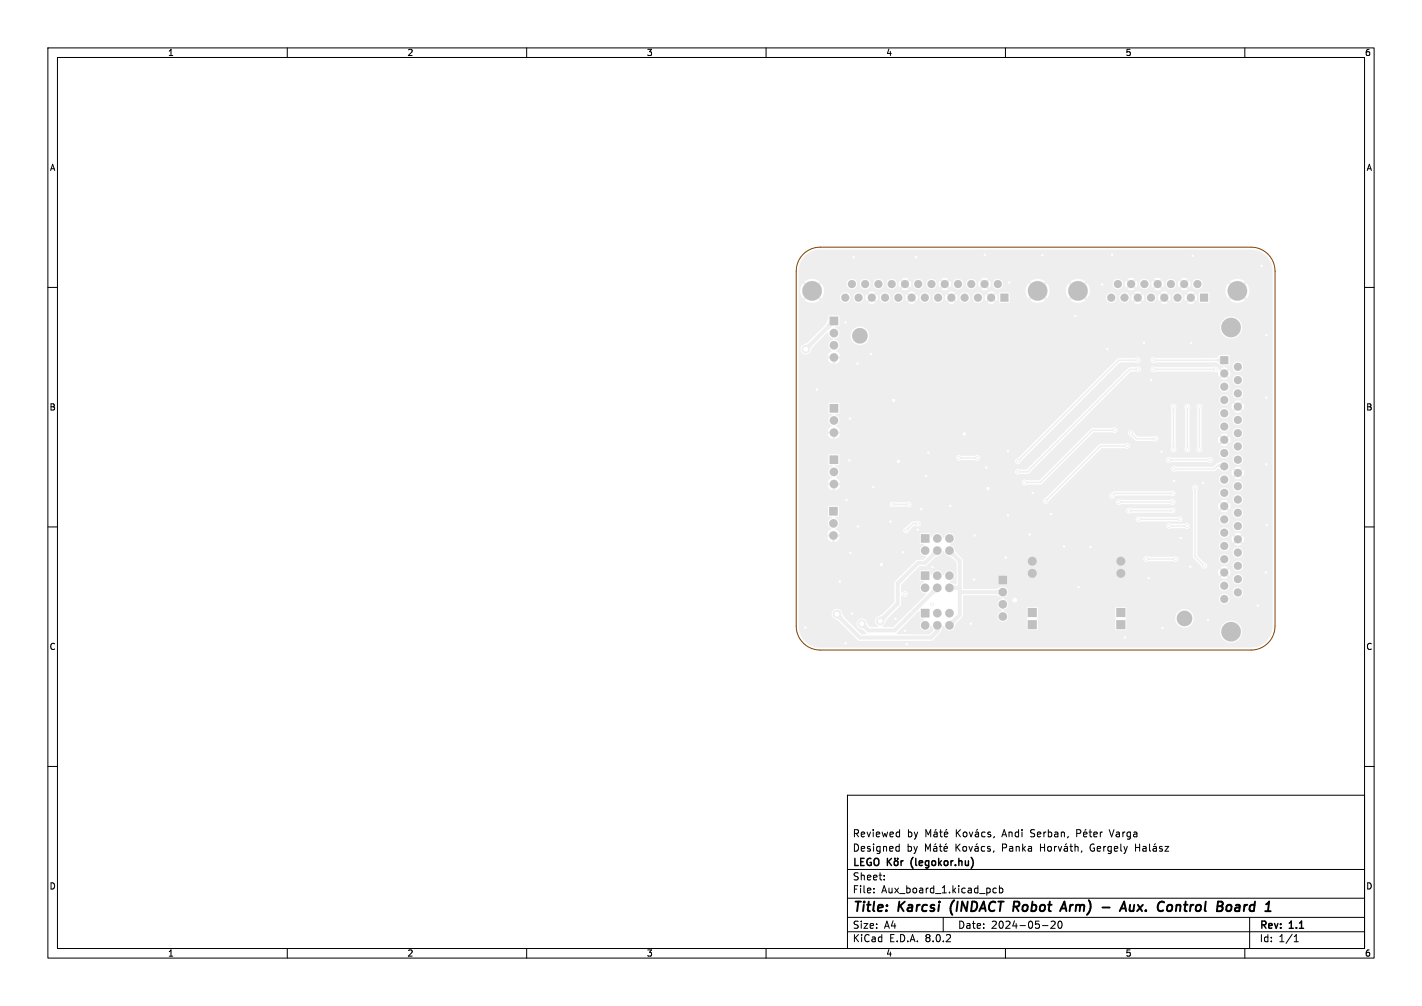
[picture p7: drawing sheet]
<svg xmlns="http://www.w3.org/2000/svg" width="297mm" height="210mm" viewBox="0 0 297 210" stroke-linecap="round" stroke-linejoin="round" font-family="sans-serif">
<defs><g id="words">
<g font-size="2.8">
<text x="178" y="190.9">Title:</text>
<text x="187.7" y="190.9">Karcsi</text>
<text x="199.3" y="190.9">(INDACT</text>
<text x="213.3" y="190.9">Robot</text>
<text x="224.2" y="190.9">Arm)</text>
<text x="233.4" y="190.9">-</text>
<text x="238.2" y="190.9">Aux.</text>
<text x="246.6" y="190.9">Control</text>
<text x="259.8" y="190.9">Board</text>
</g>
<g font-size="2.1">
<text x="178" y="178">Designed</text>
<text x="178" y="175">Reviewed</text>
<text x="189.4" y="178">by</text>
<text x="189.4" y="175">by</text>
<text x="193.2" y="178">Máté</text>
<text x="193.2" y="175">Máté</text>
<text x="199.7" y="178">Kovács,</text>
<text x="199.7" y="175">Kovács,</text>
<text x="209.5" y="178">Panka</text>
<text x="209.6" y="175">Andi</text>
<text x="215.6" y="175">Serban,</text>
<text x="217.6" y="178">Horváth,</text>
<text x="225.3" y="175">Péter</text>
<text x="228.2" y="178">Gergely</text>
<text x="232.5" y="175">Varga</text>
<text x="237.8" y="178">Halász</text>
<text x="178" y="184">Sheet:</text>
<text x="178" y="181.2">LEGO</text>
<text x="185.4" y="181.2">Kör</text>
<text x="190.9" y="181.2">(legokor.hu)</text>
<text x="178" y="186.7">File:</text>
<text x="184.1" y="186.7">Aux_board_1.kicad_pcb</text>
<text x="178" y="196.9">KiCad</text>
<text x="178" y="194.1">Size:</text>
<text x="184.7" y="194.1">A4</text>
<text x="185.7" y="196.9">E.D.A.</text>
<text x="193.3" y="196.9">8.0.2</text>
<text x="200" y="194.1">Date:</text>
<text x="207" y="194.1">2024-05-20</text>
<text x="263" y="194.3">Rev:</text>
<text x="263" y="196.9">Id:</text>
<text x="267.1" y="196.9">1/1</text>
<text x="269.4" y="194.3">1.1</text>
</g>
<g font-size="1.8">
<text x="35" y="11.9">1</text>
<text x="85" y="11.9">2</text>
<text x="135" y="11.9">3</text>
<text x="185" y="11.9">4</text>
<text x="235" y="11.9">5</text>
<text x="285" y="11.9">6</text>
<text x="10.3" y="35.9">A</text>
<text x="285.4" y="35.9">A</text>
<text x="10.3" y="85.9">B</text>
<text x="285.3" y="85.9">B</text>
<text x="10.3" y="135.9">C</text>
<text x="285.3" y="135.9">C</text>
<text x="10.3" y="185.9">D</text>
<text x="285.3" y="185.9">D</text>
<text x="35" y="199.9">1</text>
<text x="85" y="199.9">2</text>
<text x="135" y="199.9">3</text>
<text x="185" y="199.9">4</text>
<text x="235" y="199.9">5</text>
<text x="285" y="199.9">6</text>
</g>
</g></defs>
<g fill="#eee" stroke="#eee" stroke-width=".21">
<path d="M209 61.3h1.6v1.6h-1.6z"/>
<path d="M192.4 127.2h1.7v1.6h-1.7z"/>
<path d="M173.3 66.1h1.7v1.8h-1.7z"/>
<path d="M250.7 61.3h1.6v1.6h-1.6z"/>
<path d="M233.2 129.5h1.8v1.8h-1.8z"/>
<path d="M233.2 127h1.8v1.8h-1.8z"/>
<path d="M214.7 127h1.8v1.8h-1.8z"/>
<path d="M214.7 129.5h1.8v1.8h-1.8z"/>
<path d="M208.6 120.2h1.7v1.7h-1.7z"/>
<path d="M173.3 84.4h1.7v1.7h-1.7z"/>
<path d="M192.4 119.3h1.7v1.7h-1.7z"/>
<path d="M173.2 105.9h1.7v1.7h-1.7z"/>
<path d="M192.4 111.5h1.7v1.7h-1.7z"/>
<path d="M254.9 74.4h1.6v1.6h-1.6z"/>
<path d="M173.3 95.1h1.7v1.7h-1.7z"/>
<circle cx="169.6" cy="60.7" r="2"/>
<circle cx="216.7" cy="60.7" r="2"/>
<circle cx="207" cy="62.1" r=".8"/>
<circle cx="204.2" cy="62.1" r=".8"/>
<circle cx="201.5" cy="62.1" r=".8"/>
<circle cx="198.7" cy="62.1" r=".8"/>
<circle cx="195.9" cy="62.1" r=".8"/>
<circle cx="193.2" cy="62.1" r=".8"/>
<circle cx="190.4" cy="62.1" r=".8"/>
<circle cx="187.6" cy="62.1" r=".8"/>
<circle cx="184.9" cy="62.1" r=".8"/>
<circle cx="182.1" cy="62.1" r=".8"/>
<circle cx="179.3" cy="62.1" r=".8"/>
<circle cx="176.5" cy="62.1" r=".8"/>
<circle cx="208.4" cy="59.3" r=".8"/>
<circle cx="205.6" cy="59.3" r=".8"/>
<circle cx="202.9" cy="59.3" r=".8"/>
<circle cx="200.1" cy="59.3" r=".8"/>
<circle cx="197.3" cy="59.3" r=".8"/>
<circle cx="194.6" cy="59.3" r=".8"/>
<circle cx="191.8" cy="59.3" r=".8"/>
<circle cx="189" cy="59.3" r=".8"/>
<circle cx="186.2" cy="59.3" r=".8"/>
<circle cx="183.5" cy="59.3" r=".8"/>
<circle cx="180.7" cy="59.3" r=".8"/>
<circle cx="177.9" cy="59.3" r=".8"/>
<circle cx="193.2" cy="130.5" r=".85"/>
<circle cx="195.8" cy="128" r=".85"/>
<circle cx="195.8" cy="130.5" r=".85"/>
<circle cx="198.3" cy="128" r=".85"/>
<circle cx="198.3" cy="130.5" r=".85"/>
<circle cx="174.2" cy="69.5" r=".85"/>
<circle cx="174.2" cy="72.1" r=".85"/>
<circle cx="174.2" cy="74.6" r=".85"/>
<circle cx="225.1" cy="60.7" r="2"/>
<circle cx="258.4" cy="60.7" r="2"/>
<circle cx="248.7" cy="62.1" r=".8"/>
<circle cx="245.9" cy="62.1" r=".8"/>
<circle cx="243.2" cy="62.1" r=".8"/>
<circle cx="240.4" cy="62.1" r=".8"/>
<circle cx="237.6" cy="62.1" r=".8"/>
<circle cx="234.9" cy="62.1" r=".8"/>
<circle cx="232.1" cy="62.1" r=".8"/>
<circle cx="250.1" cy="59.3" r=".8"/>
<circle cx="247.3" cy="59.3" r=".8"/>
<circle cx="244.6" cy="59.3" r=".8"/>
<circle cx="241.8" cy="59.3" r=".8"/>
<circle cx="239" cy="59.3" r=".8"/>
<circle cx="236.3" cy="59.3" r=".8"/>
<circle cx="233.5" cy="59.3" r=".8"/>
<circle cx="234.1" cy="119.7" r=".9"/>
<circle cx="234.1" cy="117.1" r=".9"/>
<circle cx="215.6" cy="117.1" r=".9"/>
<circle cx="215.6" cy="119.7" r=".9"/>
<circle cx="209.5" cy="123.6" r=".85"/>
<circle cx="209.5" cy="126.2" r=".85"/>
<circle cx="209.5" cy="128.7" r=".85"/>
<circle cx="174.2" cy="87.8" r=".85"/>
<circle cx="174.2" cy="90.3" r=".85"/>
<circle cx="193.2" cy="122.7" r=".85"/>
<circle cx="195.8" cy="120.2" r=".85"/>
<circle cx="195.8" cy="122.7" r=".85"/>
<circle cx="198.3" cy="120.2" r=".85"/>
<circle cx="198.3" cy="122.7" r=".85"/>
<circle cx="174.1" cy="109.3" r=".85"/>
<circle cx="174.1" cy="111.8" r=".85"/>
<circle cx="193.2" cy="114.9" r=".85"/>
<circle cx="195.8" cy="112.4" r=".85"/>
<circle cx="195.8" cy="114.9" r=".85"/>
<circle cx="198.3" cy="112.4" r=".85"/>
<circle cx="198.3" cy="114.9" r=".85"/>
<circle cx="257.1" cy="68.4" r="2"/>
<circle cx="257.1" cy="131.9" r="2"/>
<circle cx="255.7" cy="78" r=".8"/>
<circle cx="255.7" cy="80.7" r=".8"/>
<circle cx="255.7" cy="83.5" r=".8"/>
<circle cx="255.7" cy="86.3" r=".8"/>
<circle cx="255.7" cy="89" r=".8"/>
<circle cx="255.7" cy="91.8" r=".8"/>
<circle cx="255.7" cy="94.6" r=".8"/>
<circle cx="255.7" cy="97.3" r=".8"/>
<circle cx="255.7" cy="100.1" r=".8"/>
<circle cx="255.7" cy="102.9" r=".8"/>
<circle cx="255.7" cy="105.7" r=".8"/>
<circle cx="255.7" cy="108.4" r=".8"/>
<circle cx="255.7" cy="111.2" r=".8"/>
<circle cx="255.7" cy="114" r=".8"/>
<circle cx="255.7" cy="116.7" r=".8"/>
<circle cx="255.7" cy="119.5" r=".8"/>
<circle cx="255.7" cy="122.3" r=".8"/>
<circle cx="255.7" cy="125" r=".8"/>
<circle cx="258.5" cy="76.6" r=".8"/>
<circle cx="258.5" cy="79.3" r=".8"/>
<circle cx="258.5" cy="82.1" r=".8"/>
<circle cx="258.5" cy="84.9" r=".8"/>
<circle cx="258.5" cy="87.7" r=".8"/>
<circle cx="258.5" cy="90.4" r=".8"/>
<circle cx="258.5" cy="93.2" r=".8"/>
<circle cx="258.5" cy="96" r=".8"/>
<circle cx="258.5" cy="98.7" r=".8"/>
<circle cx="258.5" cy="101.5" r=".8"/>
<circle cx="258.5" cy="104.3" r=".8"/>
<circle cx="258.5" cy="107" r=".8"/>
<circle cx="258.5" cy="109.8" r=".8"/>
<circle cx="258.5" cy="112.6" r=".8"/>
<circle cx="258.5" cy="115.4" r=".8"/>
<circle cx="258.5" cy="118.1" r=".8"/>
<circle cx="258.5" cy="120.9" r=".8"/>
<circle cx="258.5" cy="123.7" r=".8"/>
<circle cx="174.2" cy="98.5" r=".85"/>
<circle cx="174.2" cy="101.1" r=".85"/>
<circle cx="189" cy="124" r=".3"/>
<circle cx="187.6" cy="96.3" r=".5"/>
<circle cx="227.8" cy="114.2" r=".3"/>
<circle cx="252.3" cy="129.5" r=".3"/>
<circle cx="232.3" cy="53.2" r=".3"/>
<circle cx="215.7" cy="102.9" r=".3"/>
<circle cx="184.1" cy="117.9" r=".5"/>
<circle cx="245.2" cy="100.4" r=".3"/>
<circle cx="198.5" cy="105.6" r=".3"/>
<circle cx="219.5" cy="107.3" r=".3"/>
<circle cx="238.9" cy="71.6" r=".3"/>
<circle cx="264.5" cy="70" r=".3"/>
<circle cx="189.4" cy="134.5" r=".3"/>
<circle cx="202.8" cy="130.2" r=".3"/>
<circle cx="181.9" cy="73.9" r=".3"/>
<circle cx="205.7" cy="53.2" r=".3"/>
<circle cx="177.4" cy="96.1" r=".3"/>
<circle cx="175.4" cy="121.4" r=".3"/>
<circle cx="201.4" cy="90.6" r=".5"/>
<circle cx="222.3" cy="114.1" r=".3"/>
<circle cx="193.4" cy="99.4" r=".3"/>
<circle cx="194.8" cy="118.4" r=".3"/>
<circle cx="225.3" cy="122.6" r=".3"/>
<circle cx="251.3" cy="100.8" r=".3"/>
<circle cx="177.6" cy="115.4" r=".3"/>
<circle cx="248.8" cy="71.6" r=".3"/>
<circle cx="215.1" cy="111.6" r=".3"/>
<circle cx="248.6" cy="118.3" r=".3"/>
<circle cx="210.8" cy="59" r=".3"/>
<circle cx="262.7" cy="126.4" r=".3"/>
<circle cx="264.6" cy="109.6" r=".3"/>
<circle cx="203.6" cy="111.8" r=".3"/>
<circle cx="188.6" cy="115.3" r=".3"/>
<circle cx="264.5" cy="83" r=".3"/>
<circle cx="224.6" cy="66" r=".3"/>
<circle cx="187" cy="129.2" r=".3"/>
<circle cx="230.2" cy="59.4" r=".3"/>
<circle cx="191.7" cy="110.6" r=".3"/>
<circle cx="210.5" cy="107.6" r=".3"/>
<circle cx="194.7" cy="126.2" r=".3"/>
<circle cx="178" cy="128.1" r=".3"/>
<circle cx="231.3" cy="72.9" r=".3"/>
<circle cx="206" cy="97.6" r=".3"/>
<circle cx="186.6" cy="83.6" r=".5"/>
<circle cx="246.6" cy="112.3" r=".3"/>
<circle cx="170.6" cy="81.3" r=".3"/>
<circle cx="176.6" cy="67.3" r=".3"/>
<circle cx="206.4" cy="102" r=".5"/>
<circle cx="168.2" cy="131" r=".3"/>
<circle cx="212" cy="125.3" r=".8"/>
<circle cx="189" cy="131.7" r=".3"/>
<circle cx="179.2" cy="109.9" r=".3"/>
<circle cx="176.8" cy="104.4" r=".3"/>
<circle cx="217.7" cy="53.3" r=".3"/>
<circle cx="264.5" cy="96.9" r=".3"/>
<circle cx="177.5" cy="87.4" r=".3"/>
<circle cx="191.3" cy="53.7" r=".3"/>
<circle cx="210.5" cy="94.2" r=".3"/>
<circle cx="263.5" cy="55.5" r=".3"/>
<circle cx="182.4" cy="101.7" r=".3"/>
<circle cx="242.6" cy="94.3" r=".3"/>
<circle cx="240.4" cy="79.3" r=".3"/>
<circle cx="179.1" cy="75.9" r=".3"/>
<circle cx="178.3" cy="53.7" r=".3"/>
<circle cx="235" cy="133.1" r=".3"/>
<circle cx="249.1" cy="53.4" r=".3"/>
<circle cx="264.4" cy="119.5" r=".3"/>
<circle cx="203.5" cy="121" r=".3"/>
<circle cx="193.9" cy="94.5" r=".3"/>
<circle cx="176.6" cy="134.3" r=".3"/>
<circle cx="186" cy="108.9" r=".3"/>
<circle cx="192.4" cy="106.3" r=".3"/>
<circle cx="210.1" cy="116.4" r=".3"/>
<circle cx="242.8" cy="131.1" r=".3"/>
<circle cx="239.9" cy="120.7" r=".3"/>
<circle cx="183.9" cy="129.6" r=".8"/>
<circle cx="168.3" cy="72.9" r=".8"/>
<circle cx="180" cy="130.2" r=".8"/>
<circle cx="174.8" cy="128.2" r=".8"/>
<circle cx="189.8" cy="105.3" r=".3"/>
<circle cx="186.4" cy="105.3" r=".3"/>
<circle cx="245.1" cy="84.9" r=".3"/>
<circle cx="251.5" cy="118.1" r=".3"/>
<circle cx="249.6" cy="101.8" r=".3"/>
<circle cx="245.1" cy="93.8" r=".3"/>
<circle cx="250.5" cy="93.8" r=".3"/>
<circle cx="250.5" cy="84.9" r=".3"/>
<circle cx="248" cy="84.9" r=".3"/>
<circle cx="248" cy="93.8" r=".3"/>
<circle cx="246.4" cy="108.4" r=".3"/>
<circle cx="237.8" cy="108.4" r=".3"/>
<circle cx="244.2" cy="109.8" r=".3"/>
<circle cx="247.9" cy="109.8" r=".3"/>
<circle cx="236.2" cy="90.4" r=".3"/>
<circle cx="241.4" cy="91.6" r=".3"/>
<circle cx="244.9" cy="103" r=".3"/>
<circle cx="232.3" cy="103.5" r=".3"/>
<circle cx="244.9" cy="106.6" r=".3"/>
<circle cx="235.8" cy="106.6" r=".3"/>
<circle cx="244.9" cy="104.8" r=".3"/>
<circle cx="233.7" cy="104.8" r=".3"/>
<circle cx="214" cy="100.7" r=".3"/>
<circle cx="232.8" cy="89.8" r=".3"/>
<circle cx="252.7" cy="96" r=".3"/>
<circle cx="244.1" cy="96" r=".3"/>
<circle cx="253.9" cy="77.1" r=".3"/>
<circle cx="240.9" cy="77.1" r=".3"/>
<circle cx="212.6" cy="98.5" r=".3"/>
<circle cx="204.1" cy="95.6" r=".3"/>
<circle cx="200.3" cy="95.6" r=".3"/>
<circle cx="237.7" cy="77.1" r=".3"/>
<circle cx="240.9" cy="75.2" r=".3"/>
<circle cx="212.6" cy="96.3" r=".3"/>
<circle cx="237.6" cy="75.2" r=".3"/>
<circle cx="218.4" cy="104.6" r=".3"/>
<circle cx="235.4" cy="93.1" r=".3"/>
<circle cx="245.2" cy="97.9" r=".3"/>
<circle cx="189.3" cy="110.8" r=".3"/>
<circle cx="239.4" cy="116.7" r=".3"/>
<circle cx="191.7" cy="109.3" r=".3"/>
<circle cx="245.5" cy="116.7" r=".3"/>
</g>
<path d="M174.2 67l-5.9 5.9M195.8 114.9h.1M195.8 114.9l-2.6 2.6h-1.4l-4.3 4.3v4.2l-3.6 3.6M198.3 114.9l2.2 2.2v11.3l-2.2 2.1M174.8 128.2l4.8 4.9h14.8l1.4-1.3v-1.3M195.8 122.8l-8.9 8.8h-5.5l-1.4-1.4M198.3 122.7h2.1M200.5 123.6h9" fill="none" stroke="#eee" stroke-width=".8"/>
<g fill="none" stroke="#eee" stroke-width=".3">
<path d="M237.6 75.2h-3.9l-21.1 21.1M237.7 77.1h-1.7l-21.4 21.4h-2M240.9 77.1h13M252.2 75.2h.1M255.7 75.2h-14.8M200.3 95.6h3.8M232.8 89.8h-4.6l-10.9 10.9h-3.3M235.4 93.1h-5.5l-11.5 11.5M236.2 90.4l1.2 1.2h4M244.1 96h8.6M245.1 84.9v8.9M248 84.9v8.9"/>
<path d="M250.5 84.9v8.9M255.7 97.4h-1.5l-.6 .5h-8.4M186.4 105.3h3.4M191.7 109.3h-1l-1.4 1.5M233.7 104.8h11.2M235.8 106.6h9.1M237.8 108.4h8.6M239.4 116.7h6.1M244.2 109.8h3.7M244.9 103h-12.1l-.5 .5M249.6 101.8v14.4l1.9 1.9"/>
</g>
<g fill="#eee">
<path d="M191.8 127.6l.3 .1v1.3l.8 .2 .1 .1a1.21 1.21 0 0 0-.6 2.1 1.21 1.21 0 0 0 2.1-.7l.5 .8-.9 .9h-6.8v-.3z"/>
<path d="M192 118.2l1.5-.1 1.8-1.7 1.2-.5 .6-.8 .5 .8 1.2 .5 1 1-.1 4.5-.2 .1-.9-.4a.16 .16 0 0 1-.2-.2 .16 .16 0 0 1 .2-.1 1.18 1.18 0 0 0 .4-2.1 1.18 1.18 0 0 0-1.9 .8h-.1a1.28 1.28 0 0 0-1.2-1 1.28 1.28 0 0 0-1.3 .9l-.1-.1v-.5l-.3-.3h-1.8l-.2 .2v1.9l.1 .2h.6l.2 .2a1.23 1.23 0 0 0-.9 1.4 1.23 1.23 0 0 0 1.3 1v.2l-6.8 6.8h-2.2l-.1-.2 .5-.5 .5-1 2.8-2.9 .1-1.9 .3-.1a.61 .61 0 0 0 .9 .2 .61 .61 0 0 0 0-1 .61 .61 0 0 0-.9 .2l-.3-.1v-1.6z"/>
<path d="M168.1 53.4a4.5 4.5 0 0 1 3.3-1.3h89.9a4.5 4.5 0 0 1 4.5 4.5v4.1h-4.9l-.1-.9-.4-.7-.7 .7-.3-.4 .6-.6-.2-.2a2.5 2.5 0 0 0-2.9 .2l.6 .6-.4 .4-.6-.7-.1 .2h-5.2a1.11 1.11 0 0 0-1.1-1.1 1.11 1.11 0 0 0-1.1 1.1h-.4l-.2-.7-.6 .6-.3-.4 .6-.6a1.28 1.28 0 0 0-1.5 0l.6 .6-.4 .4-.5-.6-.3 .7h-.3a1.11 1.11 0 0 0-1.1-1.1 1.11 1.11 0 0 0-1.1 1.1h-.4l-.2-.7-.6 .6-.4-.4 .6-.6a1.28 1.28 0 0 0-1.4 0l.6 .6-.4 .4-.6-.6-.2 .7h-.4a1.11 1.11 0 0 0-1.1-1.1 1.11 1.11 0 0 0-1.1 1.1h-.3l-.3-.7-.6 .6-.3-.4 .6-.6a1.28 1.28 0 0 0-1.5 0l.6 .6-.3 .4-.6-.6-.3 .7h-.3a1.1 1.1 0 0 0-1.6-1 1.1 1.1 0 0 0-.2 1.9 1.1 1.1 0 0 0 1.8-.7v-.2h.3l.3 .7 .6-.6 .3 .4-.6 .6 .8 .2 .7-.2-.6-.6 .3-.4 .6 .6 .3-.7 .3 .1a1.1 1.1 0 0 0 1.2 1 1.1 1.1 0 0 0 1-1.1h.4l.2 .7 .6-.6 .4 .4-.6 .6a1.28 1.28 0 0 0 1.4 0l-.6-.6 .4-.4 .6 .6 .2-.7h.4a1.11 1.11 0 0 0 1.1 1.1 1.11 1.11 0 0 0 1.1-1.1h.3l.3 .7 .5-.6 .4 .4-.6 .6a1.28 1.28 0 0 0 1.5 0l-.6-.6 .3-.4 .6 .6 .2-.7h.4a1.11 1.11 0 0 0 1.1 1.1 1.11 1.11 0 0 0 1.1-1.1h5.2l-.4 .8-.1 .6h-28.3l-.1-.9-.4-.7-.7 .7-.3-.4 .6-.6a2.5 2.5 0 0 0-3.1 0l.6 .6-.4 .4-.6-.7-.4 .7-.2 .9h-3.4l-.2-.9-.3-.7-.7 .7-.3-.4 .6-.6-.2-.2a2.5 2.5 0 0 0-3 .2l.7 .6-.4 .4-.6-.7-.1 .2h-5.2a1.11 1.11 0 0 0-1.1-1.1 1.11 1.11 0 0 0-1.1 1.1h-.4l-.2-.7-.6 .6-.3-.4 .6-.6a1.28 1.28 0 0 0-1.5 0l.6 .6-.4 .4-.5-.6-.3 .7h-.3a1.11 1.11 0 0 0-1.1-1.1 1.11 1.11 0 0 0-1.1 1.1h-.6v-.2a1.11 1.11 0 0 0-1.2-.9 1.11 1.11 0 0 0-1 1.1h-.4l-.2-.7-.6 .6-.3-.4 .5-.6a1.28 1.28 0 0 0-1.4 0l.6 .6-.4 .4-.6-.6-.2 .7h-.3a1.11 1.11 0 0 0-1.1-1.1 1.11 1.11 0 0 0-1.2 1.1h-.5v-.2a1.11 1.11 0 0 0-1.2-.9 1.11 1.11 0 0 0-1 1.1h-.4l-.2-.7-.6 .6-.4-.4 .6-.6a1.28 1.28 0 0 0-1.4 0l.6 .6-.4 .4-.6-.6-.2 .7h-.4a1.11 1.11 0 0 0-1.1-1.1 1.11 1.11 0 0 0-1.1 1.1h-.5v-.2a1.11 1.11 0 0 0-1.2-.9 1.11 1.11 0 0 0-1 1.1h-.6v-.2a1.11 1.11 0 0 0-1.2-.9 1.11 1.11 0 0 0-1 1.1h-.6v-.2a1.11 1.11 0 0 0-1.7-.7 1.11 1.11 0 0 0 .1 1.9 1.11 1.11 0 0 0 1.6-1l.6 .1a1.1 1.1 0 0 0 1.1 1 1.1 1.1 0 0 0 1.1-1.1l.6 .1a1.1 1.1 0 0 0 1.1 1 1.1 1.1 0 0 0 1.1-1.1l.5 .1a1.1 1.1 0 0 0 1.2 1 1.1 1.1 0 0 0 1-1.1h.4l.2 .7 .6-.6 .4 .4-.6 .6a1.28 1.28 0 0 0 1.4 0l-.6-.6 .4-.4 .6 .6 .2-.7h.4a1.11 1.11 0 0 0 1.1 1.1 1.11 1.11 0 0 0 1.1-1.1l.6 .1a1.1 1.1 0 0 0 1.1 1 1.1 1.1 0 0 0 1.1-1.1h.3l.2 .7 .6-.6 .4 .4-.6 .6a1.28 1.28 0 0 0 1.4 0l-.5-.6 .3-.4 .6 .6 .2-.7h.4a1.11 1.11 0 0 0 1.1 1.1 1.11 1.11 0 0 0 1.1-1.1l.6 .1a1.1 1.1 0 0 0 1.1 1 1.1 1.1 0 0 0 1.1-1.1h.3l.3 .7 .5-.6 .4 .4-.6 .6a1.28 1.28 0 0 0 1.5 0l-.6-.6 .3-.4 .6 .6 .2-.7h.4a1.11 1.11 0 0 0 1.1 1.1 1.11 1.11 0 0 0 1.1-1.1h5.2l-.4 .8-.1 .6h-42.1l-.2-.9-.3-.7-.7 .7-.3-.4 .6-.6a2.5 2.5 0 0 0-3.2 0l.7 .6-.4 .4-.6-.7-.1 .1a2.49 2.49 0 0 0 .1 3.1l.6-.6 .4 .3-.7 .7 .3 .1a2.5 2.5 0 0 0 2.9-.1l-.6-.7 .3-.3 .7 .6 .3-.7 .2-.9h42.1l.1 .6h-3.4l-.2-.3h-1.8l-.2 .3v.8h-.4l-.2-.7-.6 .6-.4-.3 .6-.6a1.28 1.28 0 0 0-1.4 0l.6 .6-.4 .3-.6-.6-.2 .7h-.3a1.11 1.11 0 0 0-1.2-1.1 1.11 1.11 0 0 0-1.1 1.1h-.5v-.2a1.11 1.11 0 0 0-1.2-.9 1.11 1.11 0 0 0-1 1.1h-.4l-.2-.7-.6 .6-.4-.3 .6-.6a1.28 1.28 0 0 0-1.4 0l.6 .6-.4 .3-.6-.6-.2 .7h-.4a1.11 1.11 0 0 0-1.1-1.1 1.11 1.11 0 0 0-1.1 1.1h-.5v-.2a1.11 1.11 0 0 0-1.2-.9 1.11 1.11 0 0 0-1 1.1h-.4l-.2-.7-.6 .6-.4-.3 .6-.6a1.28 1.28 0 0 0-1.4 0l.6 .6-.4 .3-.6-.6-.2 .7h-.4a1.11 1.11 0 0 0-1.1-1.1 1.11 1.11 0 0 0-1.1 1.1h-.5l-.1-.2a1.11 1.11 0 0 0-1.1-.9 1.11 1.11 0 0 0-1 1.1h-.4l-.2-.7-.6 .6-.4-.3 .6-.6a1.28 1.28 0 0 0-1.4 0l.6 .6-.4 .3-.6-.6-.2 .7h-.4a1.11 1.11 0 0 0-1.1-1.1 1.11 1.11 0 0 0-1.1 1.1h-.5l-.1-.2a1.1 1.1 0 0 0-1.7-.6 1.1 1.1 0 0 0 .2 1.8 1.1 1.1 0 0 0 1.6-1l.5 .1a1.1 1.1 0 0 0 1.2 1 1.1 1.1 0 0 0 1-1.1h.4l.2 .8 .6-.6 .4 .3-.6 .6 .7 .2 .7-.2-.6-.6 .4-.3 .6 .6 .2-.8 .4 .1a1.1 1.1 0 0 0 1.1 1 1.1 1.1 0 0 0 1.1-1.1l.5 .1a1.1 1.1 0 0 0 1.2 1 1.1 1.1 0 0 0 1-1.1h.4l.2 .8 .6-.6 .4 .3-.6 .6 .7 .2 .7-.2-.6-.6 .4-.3 .6 .6 .2-.8 .4 .1a1.1 1.1 0 0 0 1.1 1 1.1 1.1 0 0 0 1.1-1.1l.5 .1a1.1 1.1 0 0 0 1.2 1 1.1 1.1 0 0 0 1-1.1h.4l.2 .8 .6-.6 .4 .3-.6 .6 .7 .2 .7-.2-.6-.6 .4-.3 .6 .6 .2-.8 .4 .1a1.1 1.1 0 0 0 1.1 1 1.1 1.1 0 0 0 1.1-1.1l.6 .1a1.1 1.1 0 0 0 1.1 1 1.1 1.1 0 0 0 1.1-1.1h.3l.2 .8 .6-.6 .4 .3-.6 .6 .5 .2 .9-.2-.6-.6 .4-.3 .6 .6 .2-.8h.4l.1 1.1h1.8l.3-.2v-1.7h3.4l.5 1 .6-.6 .4 .3-.7 .7 .3 .1a2.5 2.5 0 0 0 2.9-.1l-.6-.7 .3-.3 .7 .6 .3-.7 .2-.9h3.4l.2 .9 .4 .7 .6-.6 .4 .3-.6 .7 .2 .1a2.5 2.5 0 0 0 2.9-.1l-.6-.7 .3-.3 .7 .6 .4-.7 .1-.9h28.3l.1 .6h-3.4l-.2-.3h-1.8l-.2 .3v.8h-.4l-.2-.7-.6 .6-.4-.3 .6-.6a1.28 1.28 0 0 0-1.4 0l.6 .6-.4 .3-.6-.6-.2 .7h-.3a1.11 1.11 0 0 0-1.2-1.1 1.11 1.11 0 0 0-1.1 1.1h-.3l-.2-.7-.6 .6-.4-.3 .6-.6a1.28 1.28 0 0 0-1.4 0l.5 .6-.3 .3-.6-.6-.2 .7h-.4a1.11 1.11 0 0 0-1.1-1.1 1.11 1.11 0 0 0-1.1 1.1h-.4l-.2-.7-.6 .6-.3-.3 .6-.6a1.28 1.28 0 0 0-1.5 0l.6 .6-.3 .3-.6-.6-.3 .7h-.3a1.11 1.11 0 0 0-1.1-1.1 1.11 1.11 0 0 0-1.1 1.1h-.6v-.2a1.11 1.11 0 0 0-1.8-.6 1.11 1.11 0 0 0 .2 1.8 1.11 1.11 0 0 0 1.6-1l.6 .1a1.1 1.1 0 0 0 1.1 1 1.1 1.1 0 0 0 1.1-1.1h.3l.3 .8 .6-.6 .3 .3-.6 .6 .7 .2 .8-.2-.6-.6 .3-.3 .6 .6 .2-.8 .4 .1a1.1 1.1 0 0 0 1.2 1 1.1 1.1 0 0 0 1-1.1h.4l.2 .8 .6-.6 .3 .3-.5 .6 .7 .2 .7-.2-.6-.6 .4-.3 .6 .6 .2-.8 .4 .1a1.1 1.1 0 0 0 1.1 1 1.1 1.1 0 0 0 1.1-1.1h.3l.2 .8 .6-.6 .4 .3-.6 .6 .5 .2 .9-.2-.6-.6 .4-.3 .6 .6 .2-.8h.4l.1 1.1h1.8l.3-.2v-1.7h3.4l.5 1 .6-.6 .4 .3-.6 .7a2.5 2.5 0 0 0 3.1 0l-.6-.7 .3-.3 .7 .6 .4-.7 .1-.9h4.9v7.7h-6.4a2.3 2.3 0 0 0-3.1-2.2 2.3 2.3 0 0 0-.8 3.8h-74v-.3a1.93 1.93 0 0 0-3.1-1.1 1.93 1.93 0 0 0 .4 3.3 1.93 1.93 0 0 0 2.7-1.9h74a2.31 2.31 0 0 0 2.5 .5 2.31 2.31 0 0 0 1.4-2.1h6.4v5.9h-9l-.2-.2h-1.7l-.4 .3h-79l-.3-.7-.6-.5a1.29 1.29 0 0 0 .7-1.3 1.29 1.29 0 0 0-1-1.1l.1-.1a1.2 1.2 0 0 0 .9-1.1 1.2 1.2 0 0 0-.8-1.2v-.2l.6-.1 .2-.2v-1.9l-.2-.2-1.9 .1-.2 .7-.8 1.4-3.5 3.5a2.01 2.01 0 0 0-1.5 1.4 1.17 1.17 0 0 0 1.2 1.1 1.17 1.17 0 0 0 1.1-1.2l3.3-3.4 .2 .1a1.44 1.44 0 0 0 1 1.3v.1a1.24 1.24 0 0 0-1 1.1 1.24 1.24 0 0 0 .7 1.3l-.6 .4-.3 .7h.9v.5h-.9l.5 .8 .6 .3v-.9h.5v.9l.6-.3 .5-.6v-.2h-.9v-.5h79.9l-.5 .3h-12.6a.71 .71 0 0 0-1.1 .5h-2.1v-.2a.98 .98 0 0 0-1.2-.3l-3.6 .1-15.2 15.3h-42.7a1.5 1.5 0 0 0-.9-1.1v-.1a1.26 1.26 0 0 0 .7-1.3 1.26 1.26 0 0 0-.9-1.1l.2-.1h.5l.2-.2v-2l-.2-.1h-1.8l-.3 .2v1.9l.3 .2h.6v.2a1.26 1.26 0 0 0-.9 1.1 1.26 1.26 0 0 0 .7 1.2l-.6 .5-.3 .7h.9v.5h-.9l.3 .6 .8 .4v-.9h.5v.9l.6-.2 .5-.6v-.2h-.9v-.5h43.6l-5.5 5.5h-8a.75 .75 0 0 0-1.1-.5h-2.9a.63 .63 0 0 0-.8 .1 .63 .63 0 0 0 0 .9 .63 .63 0 0 0 .9 0h2.9a.67 .67 0 0 0 1-.5h7.9a.65 .65 0 0 0-.6 .7 .65 .65 0 0 0 .6 .6 .65 .65 0 0 0 .7-.6l20.5-20.6h3.4a.67 .67 0 0 0 1-.5l2.1 .1a.9 .9 0 0 0 1.2 .4l12.5-.1 .8 .7h1.7l.3-.2v-1.8h9v2.3h-6.2v-.2a1.1 1.1 0 0 0-1.7-.7 1.1 1.1 0 0 0 .1 1.9 1.1 1.1 0 0 0 1.6-1h6.2v1.4h-8.8l-.2-.8-.6 .6-.4-.3 .6-.6a1.28 1.28 0 0 0-1.4 0l.6 .6-.4 .3-.6-.6a.94 .94 0 0 0-1.3-.6h-11.9a.73 .73 0 0 0-1.1 .5h-2v-.2a.98 .98 0 0 0-1.2-.3l-1.4 .1-21.2 21.3h-1.5a.64 .64 0 0 0-.9 .1 .64 .64 0 0 0 .1 .9 .64 .64 0 0 0 .9 0l1.8-.1 21.2-21.3h1.1a.71 .71 0 0 0 1.1-.5h2v.1a.92 .92 0 0 0 1.2 .4h12.8l.3 1.1 .6-.6 .4 .3-.6 .6 .7 .3 .7-.3-.6-.6 .4-.3 .6 .6 .2-.7h8.8v1.3h-6.2v-.2a1.1 1.1 0 0 0-1.7-.6 1.1 1.1 0 0 0 .1 1.8 1.1 1.1 0 0 0 1.6-1h6.2v1.4h-9v-.2a1.11 1.11 0 0 0-1.8-.7 1.11 1.11 0 0 0 .2 1.9 1.11 1.11 0 0 0 1.6-1h9v1.4h-6.2v-.2a1.1 1.1 0 0 0-1.7-.7 1.1 1.1 0 0 0 .1 1.9 1.1 1.1 0 0 0 1.6-1h6.2v1.4h-9v-.2a1.11 1.11 0 0 0-1.8-.7 1.11 1.11 0 0 0 .2 1.9 1.11 1.11 0 0 0 1.6-1h9v1.4h-6l-.2-.7-.6 .6-.3-.4 .6-.6a1.28 1.28 0 0 0-1.5 0l.6 .6-.3 .4-.6-.6-.3 .7h-6.1v-.2a.61 .61 0 0 0-.7-.4 .61 .61 0 0 0-.5 .6h-1.3v-.2a.61 .61 0 0 0-.7-.4 .61 .61 0 0 0-.5 .6h-1.7v-.2a.61 .61 0 0 0-.9-.2 .61 .61 0 0 0-.2 .9l.1 6.2h-2.7v-.2a.98 .98 0 0 0-1.2-.3h-3.2l-1.2-1.3h-3v-.2a.98 .98 0 0 0-1.2-.3l-4.3 .1-10.7 10.8h-2.8a.64 .64 0 0 0-.7 0 .64 .64 0 0 0-.3 .6h-37.9l-.3-.6-.6-.5a1.31 1.31 0 0 0 .7-1.3 1.31 1.31 0 0 0-.9-1.1l.2-.2h.5l.2-.2v-1.9l-.2-.2h-1.8l-.3 .3v1.8l.3 .2 .6 .1v.2a1.25 1.25 0 0 0-.9 1.1 1.25 1.25 0 0 0 .7 1.2l-.6 .5-.3 .6h.9v.5h-.9l.3 .6 .8 .5v-.9h.5v.9l.6-.3 .5-.6v-.2h-.9v-.5h38.8a.91 .91 0 0 0 1.2 .4l3-.1 10.8-10.8h4a.67 .67 0 0 0 1-.5h2.8h-.2a.69 .69 0 0 0-.3 .7 .69 .69 0 0 0 .5 .6l1.1 1h3.6a.69 .69 0 0 0 1.1-.5h2.7v1.5h-8.7v-.2a.98 .98 0 0 0-1.2-.3l-5.2 .1-11.2 11.2a.65 .65 0 0 0-.6 .7 .65 .65 0 0 0 .7 .6 .65 .65 0 0 0 .6-.6l11-11h4.8a.68 .68 0 0 0 1.1-.5h8.7l-.1 .2a.65 .65 0 0 0 0 .9 .65 .65 0 0 0 1 0 .65 .65 0 0 0 0-.9v-7.9l.1-.5h1.7l.2 .6-.1 7.8a.65 .65 0 0 0 .1 .9 .65 .65 0 0 0 .9 0 .65 .65 0 0 0 0-.9v-7.9l.1-.5h1.3l.2 .6-.1 7.8a.65 .65 0 0 0 .1 .9 .65 .65 0 0 0 .9 0 .65 .65 0 0 0 0-.9v-7.8l.1-.6h6.1l.3 .7 .6-.6 .3 .4-.6 .6 .7 .2 .8-.2-.6-.6 .3-.4 .6 .6 .2-.7h6v1.4h-9v-.2a1.11 1.11 0 0 0-1.8-.7 1.11 1.11 0 0 0 .2 1.9 1.11 1.11 0 0 0 1.6-1h9v1.4h-6.2v-.2a1.1 1.1 0 0 0-1.7-.7 1.1 1.1 0 0 0 .1 1.8 1.1 1.1 0 0 0 1.6-.9h6.2v1.3h-9v-.2a1.11 1.11 0 0 0-1.8-.7 1.11 1.11 0 0 0 .2 1.9 1.11 1.11 0 0 0 1.6-1h9v1.4h-6.2v-.2a1.1 1.1 0 0 0-1.7-.7 1.1 1.1 0 0 0 .1 1.9 1.1 1.1 0 0 0 1.6-1h6.2v1.4h-8.8l-.2-.7-.6 .6-.4-.4 .6-.6a1.28 1.28 0 0 0-1.4 0l.6 .6-.4 .4-.6-.6-.1 .3-.1 .6 .2 .5 .6-.6 .4 .4-.6 .6a1.28 1.28 0 0 0 1.4 0l-.6-.6 .4-.4 .6 .6 .2-.7h8.8v1.4h-6.2a1.1 1.1 0 0 0-1.6-1 1.1 1.1 0 0 0-.1 1.9 1.1 1.1 0 0 0 1.7-.7v-.2h6.2v1.4h-9a1.1 1.1 0 0 0-1.6-1 1.1 1.1 0 0 0-.2 1.9 1.1 1.1 0 0 0 1.8-.7v-.2h9v1.4h-6.2a1.1 1.1 0 0 0-1.1-1.1 1.1 1.1 0 0 0-1.1 1.1h-4.1v-.2a.98 .98 0 0 0-1.2-.3h-7.6a.64 .64 0 0 0-.8 .1 .64 .64 0 0 0 0 .9 .64 .64 0 0 0 .9 0h7.7a.67 .67 0 0 0 1-.5h4.1l.1 .2a1.1 1.1 0 0 0 1.1 .9 1.1 1.1 0 0 0 1-1.1h6.2v1.4h-9v-.3a1.37 1.37 0 0 0-2.1-.6l-.6 .3-.7 .6h-7.8a.64 .64 0 0 0-.9 .1 .64 .64 0 0 0 .1 .9 .64 .64 0 0 0 .9 0h8l.6-.6h.3a1.16 1.16 0 0 0 1.3 .6 1.16 1.16 0 0 0 .9-1h9v1.3h-6l-.2-.7-.6 .6-.3-.3 .6-.6a1.28 1.28 0 0 0-1.5 0l.6 .6-.3 .3-.6-.6-.2 .3v.7l.2 .5 .6-.6 .3 .3-.6 .6a1.28 1.28 0 0 0 1.5 0l-.6-.6 .3-.3 .6 .6 .2-.8h6v1.4h-9a1.1 1.1 0 0 0-1.6-1 1.1 1.1 0 0 0-.2 1.9 1.1 1.1 0 0 0 1.8-.7v-.2h9v1.4h-6.2a1.1 1.1 0 0 0-1.6-1 1.1 1.1 0 0 0-.1 1.9 1.1 1.1 0 0 0 1.7-.7v-.2h6.2v1.4h-9a1.1 1.1 0 0 0-1.6-1 1.1 1.1 0 0 0-.2 1.9 1.1 1.1 0 0 0 1.8-.7v-.2h9v1.4h-6.2a1.1 1.1 0 0 0-1.6-1 1.1 1.1 0 0 0-.1 1.9 1.1 1.1 0 0 0 1.7-.7v-.2h6.2v1.4h-8.8l-.2-.8-.6 .6-.4-.3 .6-.6a1.28 1.28 0 0 0-1.4 0l.6 .6-.4 .3-.6-.6-.1 .3-.1 .7 .2 .5 .6-.6 .4 .3-.6 .6a1.28 1.28 0 0 0 1.4 0l-.6-.6 .4-.3 .6 .6 .2-.7h8.8v1.3h-6.2a1.1 1.1 0 0 0-1.6-.9 1.1 1.1 0 0 0-.1 1.8 1.1 1.1 0 0 0 1.7-.7v-.2h6.2v1.4h-9a1.1 1.1 0 0 0-1.6-.9 1.1 1.1 0 0 0-.2 1.8 1.1 1.1 0 0 0 1.8-.7v-.2h9v1.4h-6.2a1.1 1.1 0 0 0-1.6-1 1.1 1.1 0 0 0-.1 1.9 1.1 1.1 0 0 0 1.7-.7v-.2h6.2v1.4h-9v-.2a1.1 1.1 0 0 0-1.8-.7 1.1 1.1 0 0 0 .2 1.9 1.1 1.1 0 0 0 1.6-1h9v1.4h-6l-.2-.7-.6 .6-.3-.4 .6-.6a1.28 1.28 0 0 0-1.5 0l.6 .6-.3 .4-.6-.6-.2 .2v.7l.2 .5 .6-.6 .3 .4-.6 .6a1.28 1.28 0 0 0 1.5 0l-.6-.6 .3-.4 .6 .6 .2-.7h6v1.4h-9a1.1 1.1 0 0 0-1.6-1 1.1 1.1 0 0 0-.2 1.9 1.1 1.1 0 0 0 1.8-.7v-.2h9v1.4h-6.2a1.1 1.1 0 0 0-1.6-1 1.1 1.1 0 0 0-.1 1.8 1.1 1.1 0 0 0 1.7-.6v-.2h6.2v1.3h-9a1.1 1.1 0 0 0-1.6-.9 1.1 1.1 0 0 0-.2 1.8 1.1 1.1 0 0 0 1.8-.7v-.2h9v1.4h-6.2a1.1 1.1 0 0 0-1.1-1.1 1.1 1.1 0 0 0-1.1 1.1h-5.3l-.1-.4-.6-.3-1.3-1.4v-13.7a.64 .64 0 0 0-.1-.9 .64 .64 0 0 0-.9 0 .64 .64 0 0 0 0 .9l.1 .7h-3.7v-.2a.98 .98 0 0 0-1.2-.3h-11.6l-.4 .3a.65 .65 0 0 0-.6 .7 .65 .65 0 0 0 .6 .6 .65 .65 0 0 0 .7-.6h11.4a.69 .69 0 0 0 1.1-.5h3.7v1.8h-3.7v-.2a.98 .98 0 0 0-1.2-.3h-10.2a.62 .62 0 0 0-.8 .1 .62 .62 0 0 0 .1 .9h-43v-.2a.98 .98 0 0 0-1.2-.3h-2.4a.64 .64 0 0 0-.8 .1 .64 .64 0 0 0 0 .9 .64 .64 0 0 0 .9 0h2.5a.67 .67 0 0 0 1-.5h43l.3 .1 .6-.1h10.2a.67 .67 0 0 0 1-.5h3.7v1.8h-3.7v-.2a.98 .98 0 0 0-1.2-.3h-8.1a.64 .64 0 0 0-.8 .1 .64 .64 0 0 0 0 .9 .64 .64 0 0 0 .9 0h8.2a.69 .69 0 0 0 1-.5h3.7v1.8h-2.2v-.2a.98 .98 0 0 0-1.2-.3h-7.6a.64 .64 0 0 0-.8 .1 .64 .64 0 0 0 0 .9 .64 .64 0 0 0 .9 0h7.7a.67 .67 0 0 0 1-.5h2.2v1.4h-.7v-.2a.98 .98 0 0 0-1.2-.3h-2.5l-.6-.1-.3 .1h-51.6v-.2a.98 .98 0 0 0-1.2-.3l-.7 .1-1.1 1.2a.65 .65 0 0 0-.7 .6 .65 .65 0 0 0 .7 .7 .65 .65 0 0 0 .6-.7l1-.9h.3a.69 .69 0 0 0 1.1-.5h51.5a.65 .65 0 0 0 .1 .9 .65 .65 0 0 0 .8 .1h2.8a.67 .67 0 0 0 1-.5h.7v6.5l.3 .4h-3.4v-.2a.98 .98 0 0 0-1.2-.3h-5.1a.63 .63 0 0 0-.8 .1 .63 .63 0 0 0 0 .8h-3.5l-.2-.7-.7 .6-.4-.3 .7-.7a1.39 1.39 0 0 0-1.6 0l.7 .7-.4 .3-.6-.6-.3 .7h-15.7l-.2-.7-.7 .6-.4-.3 .7-.7a1.4 1.4 0 0 0-1.6 0l.7 .7-.4 .3-.6-.6-.3 1 .3 .5 .6-.6 .4 .3-.7 .7v.2l.7 .7-.4 .4-.6-.7-.3 .6 .1 .7h-3.5l-.3-.4-.8-.1v.9h-.5v-.9h-.7l-.4 .4v.7h.9v.5h-.9l.1 .9 .5 .3-.2 .3-.8 .1h-6.4l-.1-.1-.1-5.9-1.3-1.5-.6-1.2-.6-.4a.16 .16 0 0 1-.2-.1 .16 .16 0 0 1 .2-.2 1.18 1.18 0 0 0 .4-2 1.18 1.18 0 0 0-1.9 .8l-.2-.1a1.24 1.24 0 0 0-1.1-.9 1.24 1.24 0 0 0-1.3 .9l-.1-.2-.1-.6-.2-.2-1.8 .1-.2 .2h-16.7a1.5 1.5 0 0 0-.9-1v-.2a1.26 1.26 0 0 0 .7-1.2 1.26 1.26 0 0 0-.9-1.1l.2-.1h.5l.2-.3v-1.9l-.2-.1h-1.8l-.3 .2v1.8l.2 .2 .6 .1 .1 .1a1.3 1.3 0 0 0-.9 1.2 1.3 1.3 0 0 0 .7 1.2l-.6 .5-.3 .6h.9v.5h-.9l.3 .7 .8 .4v-.9h.5v.9l.6-.3 .5-.5v-.3h-.9v-.5h17.6v1.8l.1 .2 .7 .1 .1 .1a1.23 1.23 0 0 0-.9 1.4 1.23 1.23 0 0 0 1.3 1v.2l-.5 .5h-1.2l-.3 .2-4.4 4.4-.2 .3v4l-2.5 2.5-.9 .4a1.17 1.17 0 0 0-.7 1.1 1.17 1.17 0 0 0 .7 1.1l-.1 .1h-1.5l-.5-.4a1.3 1.3 0 0 0-.8-1.2 1.3 1.3 0 0 0-1.4 .2 1.1 1.1 0 0 0 .5 1.7l.8 .4 .6 .7-1.2 .1-3.4-3.5-.5-.8a1.14 1.14 0 0 0-1.1-1 1.14 1.14 0 0 0-1.1 1.1 1.14 1.14 0 0 0 1 1.2l4.5 4.2 .3 .2h15l.4-.2 1.4-1.4 .6-1.4 .2-.1a1.21 1.21 0 0 0 1 1 1.21 1.21 0 0 0 1.3-.8l.4-.8 1.3-1.5 .1-4.3h6.9l1.1 .4 .1 .2a1.25 1.25 0 0 0-1 1.3 1.25 1.25 0 0 0 1 1.2v.1a1.16 1.16 0 0 0-.7 1.9 1.16 1.16 0 0 0 1.9-.1 1.16 1.16 0 0 0-.9-1.8v-.1a1.25 1.25 0 0 0 1-1.3 1.25 1.25 0 0 0-1-1.2v-.1a1.17 1.17 0 0 0 1-.9 1.17 1.17 0 0 0-.5-1.2l.1-.3 .5-.2 .1-.9h-.9v-.5h.9v-.6h3.5l.2 .3 .6-.7 .4 .4-.7 .6a1.39 1.39 0 0 0 1.6 0l-.7-.6 .4-.4 .7 .7 .2-1-.2-.6-.7 .7-.4-.4 .7-.7v-.2l-.7-.7 .4-.3 .7 .6 .2-.8h15.7l.3 .8 .6-.6 .4 .3-.7 .7v.2l.7 .7-.4 .4-.6-.7a1.38 1.38 0 0 0 0 1.6l.6-.7 .4 .4-.7 .7a1.4 1.4 0 0 0 1.6-.1l-.7-.6 .4-.4 .7 .7 .2-1-.2-.6-.7 .7-.4-.4 .7-.7v-.2l-.7-.7 .4-.3 .7 .6 .2-.8h3.5l.4 .2 .6-.1h5a.71 .71 0 0 0 1.1-.5h3.4l1.3 1.4a.66 .66 0 0 0 .7 .5 .66 .66 0 0 0 .6-.5l5.3 .1a1.1 1.1 0 0 0 1.2 1 1.1 1.1 0 0 0 1-1.1h6.2v1.4h-8.8l-.2-.7-.6 .6-.4-.4 .6-.6a1.28 1.28 0 0 0-1.4 0l.6 .6-.4 .4-.6-.6-.1 .3-.1 .6 .2 .5 .6-.6 .4 .4-.6 .6a1.28 1.28 0 0 0 1.4 0l-.6-.6 .4-.4 .6 .6 .2-.7h8.8v1.4h-6.2a1.1 1.1 0 0 0-1.6-1 1.1 1.1 0 0 0-.1 1.9 1.1 1.1 0 0 0 1.7-.7v-.2h6.2v1.4h-9a1.1 1.1 0 0 0-1.6-1 1.1 1.1 0 0 0-.2 1.9 1.1 1.1 0 0 0 1.8-.7v-.2h9v1.4h-6.2a1.1 1.1 0 0 0-1.6-1 1.1 1.1 0 0 0-.1 1.9 1.1 1.1 0 0 0 1.7-.7v-.2h6.2v1.4h-9a1.11 1.11 0 0 0-1.6-1 1.11 1.11 0 0 0-.2 1.8 1.11 1.11 0 0 0 1.8-.6v-.2h9v1.8h-30.5l-.3-.2h-1.8l-.3 .2h-16.1l-.3-.2h-1.8l-.3 .2v1.9l.2 .3-.2 .4v1.8l.3 .3h1.8l.3-.1v-2l-.2-.4 .2-.3v-1.9h16.1v1.9l.2 .3-.2 .4v1.8l.3 .3h1.8l.3-.1v-2l-.2-.4 .2-.3v-1.9h30.5v2.1h-16.5v-.3a1.93 1.93 0 0 0-3.1-1.1 1.93 1.93 0 0 0 .4 3.3 1.93 1.93 0 0 0 2.7-1.9h16.5l-.2 2.9h-6.2a2.31 2.31 0 0 0-3.3-2.1 2.31 2.31 0 0 0-.3 4 2.31 2.31 0 0 0 3.6-1.6v-.3h6.2a4.5 4.5 0 0 1-4.3 3.3h-90a4.5 4.5 0 0 1-4.5-4.5v-74.1a4.5 4.5 0 0 1 1.3-3.2z"/>
<path d="M191.8 110.3h40.2l4.3 4.3v12.3h-1l-.3-.2h-1.8l-.3 .2h-16.1l-.3-.2h-1.8l-.3 .2v1.9l.2 .3-.2 .4v1.8l.3 .3h1.8l.3-.1v-2l-.2-.4 .2-.3v-1.9h16.1v1.9l.2 .3-.2 .4 .1 2 .2 .1h1.9l.2-.3v-1.8l-.2-.4 .2-.3v-1.9h1v5.4l-1.8 1.8h-42.6l-.3-.3 3.2-.1 1.5-1.5 .6-1.4 .2-.1a1.21 1.21 0 0 0 1 1 1.21 1.21 0 0 0 1.3-.8l.4-.8 1.3-1.5 .1-4.3h6.9l1.1 .4 .1 .2a1.25 1.25 0 0 0-1 1.3 1.25 1.25 0 0 0 1 1.2v.1a1.16 1.16 0 0 0-.7 1.9 1.16 1.16 0 0 0 1.9-.1 1.16 1.16 0 0 0-.9-1.8v-.1a1.25 1.25 0 0 0 1-1.3 1.25 1.25 0 0 0-1-1.2v-.1a1.16 1.16 0 0 0 1-1.5 1.16 1.16 0 0 0-1.6-.7l-1.3 .3h-6.5l-.1-6-1.3-1.5-.6-1.2-.6-.4a.16 .16 0 0 1-.2-.1 .16 .16 0 0 1 .2-.2 1.18 1.18 0 0 0 .4-2 1.18 1.18 0 0 0-1.9 .8l-.2-.1a1.24 1.24 0 0 0-1.1-.9 1.24 1.24 0 0 0-1.3 .9l-.1-.2v-.5l-.3-.2-1.8-.1-.2 .2v1.9l.2 .2 .6 .1v.2a1.19 1.19 0 0 0-.8 1.4 1.19 1.19 0 0 0 1.3 .9v.2l-.5 .5-1.4 .1-1.6 1.6v-6.3z"/>
<path d="M189.9 129.6l2-2 .2 .1v1.3l.8 .2 .1 .1a1.21 1.21 0 0 0-.6 2.1 1.21 1.21 0 0 0 2.1-.7l.5 .8-.9 .9h-3.9l-.3-.3z"/>
<path d="M190.1 120.2l2-2 1.4-.1 1.8-1.7 1.2-.5 .6-.8 .5 .8 1.2 .5 1 1-.1 4.5-.2 .1-.9-.4a.16 .16 0 0 1-.2-.2 .16 .16 0 0 1 .2-.1 1.18 1.18 0 0 0 .4-2.1 1.18 1.18 0 0 0-1.9 .8h-.1a1.28 1.28 0 0 0-1.2-1 1.28 1.28 0 0 0-1.3 .9l-.1-.1v-.5l-.3-.3h-1.8l-.2 .2v1.9l.1 .2h.6l.2 .2a1.23 1.23 0 0 0-.9 1.4 1.23 1.23 0 0 0 1.3 1v.2l-3.5 3.5v-7.2z"/>
<path d="M198.6 121.9l1.4 .4v.8l-1.4 .4-.3-.8z"/>
<path d="M198 129.8l1.2-.7 .6 .5-.7 1.3-.8-.4z"/>
<path d="M198.3 114.9l.8-.3 .7 1.3-.6 .5-.4-.4-.8-.3z"/>
<path d="M207.8 123.2l1.3-.4 .4 .8-.4 .8-1.3-.4z"/>
<path d="M183.6 128.9l1.1-.7 .6 .6-.7 1.2-.8-.4z"/>
<path d="M173.3 66.7l.9 .3 .3 .8-1.5 .9-.5-.5z"/>
<path d="M168 72.2l1.2-.7 .5 .6-.7 1.1-.7-.3z"/>
<path d="M195 114.6l.8 .3 .3 .8-1.3 .7-.5-.5z"/>
<path d="M180 130.2l.7-.3 .7 1.2-.5 .5-1.2-.7z"/>
<path d="M195 122.4l.7 .3 .4 .8-1.3 .7-.5-.6 .4-.4z"/>
<path d="M174.8 128.2l.7-.3 .7 1.2-.6 .5-1.1-.7z"/>
<path d="M194.9 130.5a2.12 2.12 0 0 1 1.6 .4l-.3 .9-.5 .6-.5-.6a.7 .7 0 0 0-.2-.9z"/>
<path d="M189.2 105.2l.5-.2 .1 .3-.1 .3-.5-.2z"/>
<path d="M186.5 105l.5 .2v.2l-.5 .2-.1-.3z"/>
<path d="M251 117.8l.2-.2 .4 .3-.1 .2-.2 .1z"/>
<path d="M244.8 85l.3-.1 .3 .1-.2 .5h-.2z"/>
<path d="M245 93.2h.2l.2 .5-.3 .1-.3-.1z"/>
<path d="M249.3 101.9l.3-.1 .3 .1-.2 .5h-.2z"/>
<path d="M250.2 85l.3-.1 .3 .1-.2 .5h-.2z"/>
<path d="M250.4 93.2h.2l.2 .5-.3 .1-.3-.1z"/>
<path d="M247.9 93.2h.2l.2 .5-.3 .1-.3-.1z"/>
<path d="M247.7 85l.3-.1 .3 .1-.2 .5h-.2z"/>
<path d="M245.8 108.3l.5-.2 .1 .3-.1 .3-.5-.2z"/>
<path d="M237.9 108.1l.5 .2v.2l-.5 .2-.1-.3z"/>
<path d="M247.3 109.7l.5-.2 .1 .3-.1 .3-.5-.2z"/>
<path d="M244.3 109.5l.5 .2v.2l-.5 .2-.1-.3z"/>
<path d="M236.2 90.4l.3-.1 .2 .4-.2 .2-.4-.2z"/>
<path d="M240.8 91.5l.5-.2 .1 .3-.1 .3-.5-.2z"/>
<path d="M232.2 103.2l.4-.2 .2 .2-.2 .4-.3-.1z"/>
<path d="M244.3 102.9l.5-.2 .1 .3-.1 .3-.5-.2z"/>
<path d="M244.3 106.5l.5-.2 .1 .3-.1 .3-.5-.2z"/>
<path d="M235.9 106.3l.5 .2v.2l-.5 .2-.1-.3z"/>
<path d="M233.8 104.5l.5 .2v.2l-.5 .2-.1-.3z"/>
<path d="M244.3 104.7l.5-.2 .1 .3-.1 .3-.5-.2z"/>
<path d="M232.2 89.7l.5-.2 .1 .3-.1 .3-.5-.2z"/>
<path d="M214.1 100.4l.5 .2v.2l-.5 .2-.1-.3z"/>
<path d="M252.1 95.9l.5-.2 .1 .3-.1 .3-.5-.2z"/>
<path d="M244.2 95.7l.5 .2v.2l-.5 .2-.1-.3z"/>
<path d="M212.7 98.2l.5 .2v.2l-.5 .2-.1-.3z"/>
<path d="M241 76.8l.5 .2v.2l-.5 .2-.1-.3z"/>
<path d="M253.3 77l.5-.2 .1 .3-.1 .3-.5-.2z"/>
<path d="M203.5 95.5l.5-.2 .1 .3-.1 .3-.5-.2z"/>
<path d="M200.4 95.3l.5 .2v.2l-.5 .2-.1-.3z"/>
<path d="M237.1 77l.5-.2 .1 .3-.1 .3-.5-.2z"/>
<path d="M237 75.1l.5-.2 .1 .3-.1 .3-.5-.2z"/>
<path d="M254.1 75l.8-.6 .8 .8-.8 .8-.8-.7z"/>
<path d="M241 74.9l.5 .2v.2l-.5 .2-.1-.3z"/>
<path d="M212.5 96l.4-.2 .2 .2-.2 .4-.3-.1z"/>
<path d="M254 97.3l.5-.4 .9-.3 .3 .8-.3 .7-.3-.2a.59 .59 0 0 0-.9-.4z"/>
<path d="M218.3 104.3l.4-.2 .2 .2-.2 .4-.3-.1z"/>
<path d="M234.8 93l.5-.2 .1 .3-.1 .3-.5-.2z"/>
<path d="M245.3 97.6l.5 .2v.2l-.5 .2-.1-.3z"/>
<path d="M189.1 110.5l.5-.3 .2 .2-.3 .5-.3-.2z"/>
<path d="M244.9 116.6l.5-.2 .1 .3-.1 .3-.5-.2z"/>
<path d="M239.5 116.4l.5 .2v.2l-.5 .2-.1-.3z"/>
<path d="M191.1 109.2l.5-.2 .1 .3-.1 .3-.5-.2z"/>
</g>
<g fill="#fff" stroke="#fff" stroke-width=".21">
<circle cx="189" cy="124" r=".15"/>
<circle cx="187.6" cy="96.3" r=".25"/>
<circle cx="227.8" cy="114.2" r=".15"/>
<circle cx="252.3" cy="129.5" r=".15"/>
<circle cx="232.3" cy="53.2" r=".15"/>
<circle cx="215.7" cy="102.9" r=".15"/>
<circle cx="184.1" cy="117.8" r=".25"/>
<circle cx="245.2" cy="100.4" r=".15"/>
<circle cx="198.5" cy="105.6" r=".15"/>
<circle cx="219.5" cy="107.3" r=".15"/>
<circle cx="238.9" cy="71.6" r=".15"/>
<circle cx="264.5" cy="70" r=".15"/>
<circle cx="189.4" cy="134.5" r=".15"/>
<circle cx="202.8" cy="130.2" r=".15"/>
<circle cx="181.9" cy="73.9" r=".15"/>
<circle cx="205.7" cy="53.2" r=".15"/>
<circle cx="177.4" cy="96.1" r=".15"/>
<circle cx="175.4" cy="121.4" r=".15"/>
<circle cx="201.4" cy="90.6" r=".25"/>
<circle cx="222.3" cy="114.1" r=".15"/>
<circle cx="193.4" cy="99.4" r=".15"/>
<circle cx="194.8" cy="118.4" r=".15"/>
<circle cx="225.3" cy="122.6" r=".15"/>
<circle cx="251.3" cy="100.8" r=".15"/>
<circle cx="177.6" cy="115.4" r=".15"/>
<circle cx="248.8" cy="71.6" r=".15"/>
<circle cx="215.1" cy="111.6" r=".15"/>
<circle cx="248.6" cy="118.3" r=".15"/>
<circle cx="210.8" cy="59" r=".15"/>
<circle cx="262.7" cy="126.4" r=".15"/>
<circle cx="264.6" cy="109.6" r=".15"/>
<circle cx="203.6" cy="111.8" r=".15"/>
<circle cx="188.6" cy="115.3" r=".15"/>
<circle cx="264.5" cy="83" r=".15"/>
<circle cx="224.6" cy="66" r=".15"/>
<circle cx="187" cy="129.2" r=".15"/>
<circle cx="230.2" cy="59.4" r=".15"/>
<circle cx="191.7" cy="110.6" r=".15"/>
<circle cx="210.5" cy="107.6" r=".15"/>
<circle cx="194.7" cy="126.2" r=".15"/>
<circle cx="178" cy="128.1" r=".15"/>
<circle cx="231.3" cy="72.9" r=".15"/>
<circle cx="206" cy="97.6" r=".15"/>
<circle cx="186.6" cy="83.6" r=".25"/>
<circle cx="246.6" cy="112.3" r=".15"/>
<circle cx="170.6" cy="81.3" r=".15"/>
<circle cx="176.6" cy="67.3" r=".15"/>
<circle cx="206.4" cy="102" r=".25"/>
<circle cx="168.2" cy="131" r=".15"/>
<circle cx="212" cy="125.3" r=".4"/>
<circle cx="189" cy="131.7" r=".15"/>
<circle cx="179.2" cy="109.9" r=".15"/>
<circle cx="176.8" cy="104.4" r=".15"/>
<circle cx="217.7" cy="53.3" r=".15"/>
<circle cx="264.5" cy="96.9" r=".15"/>
<circle cx="177.5" cy="87.4" r=".15"/>
<circle cx="191.3" cy="53.7" r=".15"/>
<circle cx="210.5" cy="94.2" r=".15"/>
<circle cx="263.5" cy="55.5" r=".15"/>
<circle cx="182.4" cy="101.7" r=".15"/>
<circle cx="242.6" cy="94.3" r=".15"/>
<circle cx="240.4" cy="79.3" r=".15"/>
<circle cx="179.1" cy="75.9" r=".15"/>
<circle cx="178.3" cy="53.7" r=".15"/>
<circle cx="235" cy="133.1" r=".15"/>
<circle cx="249.1" cy="53.4" r=".15"/>
<circle cx="264.4" cy="119.5" r=".15"/>
<circle cx="203.5" cy="121" r=".15"/>
<circle cx="193.9" cy="94.5" r=".15"/>
<circle cx="176.6" cy="134.3" r=".15"/>
<circle cx="186" cy="108.9" r=".15"/>
<circle cx="192.4" cy="106.3" r=".15"/>
<circle cx="210.1" cy="116.4" r=".15"/>
<circle cx="242.8" cy="131.1" r=".15"/>
<circle cx="239.9" cy="120.7" r=".15"/>
<circle cx="183.9" cy="129.6" r=".4"/>
<circle cx="168.3" cy="72.9" r=".4"/>
<circle cx="180" cy="130.2" r=".4"/>
<circle cx="174.8" cy="128.2" r=".4"/>
<circle cx="189.8" cy="105.3" r=".15"/>
<circle cx="186.4" cy="105.3" r=".15"/>
<circle cx="245.1" cy="84.9" r=".15"/>
<circle cx="251.5" cy="118.1" r=".15"/>
<circle cx="249.6" cy="101.8" r=".15"/>
<circle cx="245.1" cy="93.8" r=".15"/>
<circle cx="250.5" cy="93.8" r=".15"/>
<circle cx="250.5" cy="84.9" r=".15"/>
<circle cx="248" cy="84.9" r=".15"/>
<circle cx="248" cy="93.8" r=".15"/>
<circle cx="246.4" cy="108.4" r=".15"/>
<circle cx="237.8" cy="108.4" r=".15"/>
<circle cx="244.2" cy="109.8" r=".15"/>
<circle cx="247.9" cy="109.8" r=".15"/>
<circle cx="236.2" cy="90.4" r=".15"/>
<circle cx="241.4" cy="91.6" r=".15"/>
<circle cx="244.9" cy="103" r=".15"/>
<circle cx="232.3" cy="103.5" r=".15"/>
<circle cx="244.9" cy="106.6" r=".15"/>
<circle cx="235.8" cy="106.6" r=".15"/>
<circle cx="244.9" cy="104.8" r=".15"/>
<circle cx="233.7" cy="104.8" r=".15"/>
<circle cx="214" cy="100.7" r=".15"/>
<circle cx="232.8" cy="89.8" r=".15"/>
<circle cx="252.7" cy="96" r=".15"/>
<circle cx="244.1" cy="96" r=".15"/>
<circle cx="253.9" cy="77.1" r=".15"/>
<circle cx="240.9" cy="77.1" r=".15"/>
<circle cx="212.6" cy="98.5" r=".15"/>
<circle cx="204.1" cy="95.6" r=".15"/>
<circle cx="200.3" cy="95.6" r=".15"/>
<circle cx="237.7" cy="77.1" r=".15"/>
<circle cx="240.9" cy="75.2" r=".15"/>
<circle cx="212.6" cy="96.3" r=".15"/>
<circle cx="237.6" cy="75.2" r=".15"/>
<circle cx="218.4" cy="104.6" r=".15"/>
<circle cx="235.4" cy="93.1" r=".15"/>
<circle cx="245.2" cy="97.9" r=".15"/>
<circle cx="189.3" cy="110.7" r=".15"/>
<circle cx="239.4" cy="116.7" r=".15"/>
<circle cx="191.7" cy="109.3" r=".15"/>
<circle cx="245.5" cy="116.7" r=".15"/>
<circle cx="169.6" cy="60.7" r="1.6"/>
<circle cx="216.7" cy="60.7" r="1.6"/>
<circle cx="209.8" cy="62.1" r=".5"/>
<circle cx="207" cy="62.1" r=".5"/>
<circle cx="204.2" cy="62.1" r=".5"/>
<circle cx="201.5" cy="62.1" r=".5"/>
<circle cx="198.7" cy="62.1" r=".5"/>
<circle cx="195.9" cy="62.1" r=".5"/>
<circle cx="193.2" cy="62.1" r=".5"/>
<circle cx="190.4" cy="62.1" r=".5"/>
<circle cx="187.6" cy="62.1" r=".5"/>
<circle cx="184.9" cy="62.1" r=".5"/>
<circle cx="182.1" cy="62.1" r=".5"/>
<circle cx="179.3" cy="62.1" r=".5"/>
<circle cx="176.5" cy="62.1" r=".5"/>
<circle cx="208.4" cy="59.3" r=".5"/>
<circle cx="205.6" cy="59.3" r=".5"/>
<circle cx="202.9" cy="59.3" r=".5"/>
<circle cx="200.1" cy="59.3" r=".5"/>
<circle cx="197.3" cy="59.3" r=".5"/>
<circle cx="194.6" cy="59.3" r=".5"/>
<circle cx="191.8" cy="59.3" r=".5"/>
<circle cx="189" cy="59.3" r=".5"/>
<circle cx="186.2" cy="59.3" r=".5"/>
<circle cx="183.5" cy="59.3" r=".5"/>
<circle cx="180.7" cy="59.3" r=".5"/>
<circle cx="177.9" cy="59.3" r=".5"/>
<circle cx="193.2" cy="128" r=".5"/>
<circle cx="193.2" cy="130.5" r=".5"/>
<circle cx="195.8" cy="128" r=".5"/>
<circle cx="195.8" cy="130.5" r=".5"/>
<circle cx="198.3" cy="128" r=".5"/>
<circle cx="198.3" cy="130.5" r=".5"/>
<circle cx="174.2" cy="67" r=".5"/>
<circle cx="174.2" cy="69.5" r=".5"/>
<circle cx="174.2" cy="72.1" r=".5"/>
<circle cx="174.2" cy="74.6" r=".5"/>
<circle cx="225.1" cy="60.7" r="1.6"/>
<circle cx="258.4" cy="60.7" r="1.6"/>
<circle cx="251.5" cy="62.1" r=".5"/>
<circle cx="248.7" cy="62.1" r=".5"/>
<circle cx="245.9" cy="62.1" r=".5"/>
<circle cx="243.2" cy="62.1" r=".5"/>
<circle cx="240.4" cy="62.1" r=".5"/>
<circle cx="237.6" cy="62.1" r=".5"/>
<circle cx="234.9" cy="62.1" r=".5"/>
<circle cx="232.1" cy="62.1" r=".5"/>
<circle cx="250.1" cy="59.3" r=".5"/>
<circle cx="247.3" cy="59.3" r=".5"/>
<circle cx="244.6" cy="59.3" r=".5"/>
<circle cx="241.8" cy="59.3" r=".5"/>
<circle cx="239" cy="59.3" r=".5"/>
<circle cx="236.3" cy="59.3" r=".5"/>
<circle cx="233.5" cy="59.3" r=".5"/>
<circle cx="179.6" cy="70.1" r="1.6"/>
<circle cx="234.1" cy="130.4" r=".5"/>
<circle cx="234.1" cy="127.9" r=".5"/>
<circle cx="234.1" cy="119.7" r=".5"/>
<circle cx="234.1" cy="117.2" r=".5"/>
<circle cx="215.6" cy="117.2" r=".5"/>
<circle cx="215.6" cy="119.7" r=".5"/>
<circle cx="215.6" cy="127.9" r=".5"/>
<circle cx="215.6" cy="130.4" r=".5"/>
<circle cx="247.4" cy="129.1" r="1.6"/>
<circle cx="209.5" cy="121.1" r=".5"/>
<circle cx="209.5" cy="123.6" r=".5"/>
<circle cx="209.5" cy="126.2" r=".5"/>
<circle cx="209.5" cy="128.7" r=".5"/>
<circle cx="174.2" cy="85.2" r=".5"/>
<circle cx="174.2" cy="87.8" r=".5"/>
<circle cx="174.2" cy="90.3" r=".5"/>
<circle cx="193.2" cy="120.2" r=".5"/>
<circle cx="193.2" cy="122.7" r=".5"/>
<circle cx="195.8" cy="120.2" r=".5"/>
<circle cx="195.8" cy="122.7" r=".5"/>
<circle cx="198.3" cy="120.2" r=".5"/>
<circle cx="198.3" cy="122.7" r=".5"/>
<circle cx="174.1" cy="106.7" r=".5"/>
<circle cx="174.1" cy="109.3" r=".5"/>
<circle cx="174.1" cy="111.8" r=".5"/>
<circle cx="193.2" cy="112.4" r=".5"/>
<circle cx="193.2" cy="114.9" r=".5"/>
<circle cx="195.8" cy="112.4" r=".5"/>
<circle cx="195.8" cy="114.9" r=".5"/>
<circle cx="198.3" cy="112.4" r=".5"/>
<circle cx="198.3" cy="114.9" r=".5"/>
<circle cx="257.1" cy="68.4" r="1.6"/>
<circle cx="257.1" cy="131.9" r="1.6"/>
<circle cx="255.7" cy="75.2" r=".5"/>
<circle cx="255.7" cy="78" r=".5"/>
<circle cx="255.7" cy="80.7" r=".5"/>
<circle cx="255.7" cy="83.5" r=".5"/>
<circle cx="255.7" cy="86.3" r=".5"/>
<circle cx="255.7" cy="89" r=".5"/>
<circle cx="255.7" cy="91.8" r=".5"/>
<circle cx="255.7" cy="94.6" r=".5"/>
<circle cx="255.7" cy="97.3" r=".5"/>
<circle cx="255.7" cy="100.1" r=".5"/>
<circle cx="255.7" cy="102.9" r=".5"/>
<circle cx="255.7" cy="105.7" r=".5"/>
<circle cx="255.7" cy="108.4" r=".5"/>
<circle cx="255.7" cy="111.2" r=".5"/>
<circle cx="255.7" cy="114" r=".5"/>
<circle cx="255.7" cy="116.7" r=".5"/>
<circle cx="255.7" cy="119.5" r=".5"/>
<circle cx="255.7" cy="122.3" r=".5"/>
<circle cx="255.7" cy="125" r=".5"/>
<circle cx="258.5" cy="76.6" r=".5"/>
<circle cx="258.5" cy="79.3" r=".5"/>
<circle cx="258.5" cy="82.1" r=".5"/>
<circle cx="258.5" cy="84.9" r=".5"/>
<circle cx="258.5" cy="87.7" r=".5"/>
<circle cx="258.5" cy="90.4" r=".5"/>
<circle cx="258.5" cy="93.2" r=".5"/>
<circle cx="258.5" cy="96" r=".5"/>
<circle cx="258.5" cy="98.7" r=".5"/>
<circle cx="258.5" cy="101.5" r=".5"/>
<circle cx="258.5" cy="104.3" r=".5"/>
<circle cx="258.5" cy="107" r=".5"/>
<circle cx="258.5" cy="109.8" r=".5"/>
<circle cx="258.5" cy="112.6" r=".5"/>
<circle cx="258.5" cy="115.4" r=".5"/>
<circle cx="258.5" cy="118.1" r=".5"/>
<circle cx="258.5" cy="120.9" r=".5"/>
<circle cx="258.5" cy="123.7" r=".5"/>
<circle cx="174.2" cy="96" r=".5"/>
<circle cx="174.2" cy="98.5" r=".5"/>
<circle cx="174.2" cy="101.1" r=".5"/>
</g>
<g fill="#c0c0c0">
<path d="M233.2 129.5h1.8v1.8h-1.8z"/>
<path d="M214.7 129.5h1.8v1.8h-1.8z"/>
<path d="M192.4 127.1h1.7v1.8h-1.7z"/>
<path d="M233.2 126.9h1.8v1.9h-1.8z"/>
<path d="M214.7 126.9h1.8v1.9h-1.8z"/>
<path d="M208.6 120.2h1.7v1.8h-1.7z"/>
<path d="M192.3 119.3h1.8v1.8h-1.8z"/>
<path d="M192.4 111.5h1.7v1.8h-1.7z"/>
<path d="M173.2 105.8h1.8v1.8h-1.8z"/>
<path d="M173.3 95.1h1.8v1.8h-1.8z"/>
<path d="M173.3 84.4h1.8v1.7h-1.8z"/>
<path d="M254.9 74.4h1.6v1.6h-1.6z"/>
<path d="M173.3 66.1h1.8v1.8h-1.8z"/>
<path d="M250.7 61.3h1.6v1.7h-1.6z"/>
<path d="M209 61.3h1.6v1.7h-1.6z"/>
<circle cx="257.1" cy="131.9" r="2.04"/>
<circle cx="198.3" cy="130.5" r=".89"/>
<circle cx="195.8" cy="130.5" r=".89"/>
<circle cx="193.2" cy="130.5" r=".89"/>
<circle cx="247.4" cy="129.1" r="1.64"/>
<circle cx="209.5" cy="128.7" r=".89"/>
<circle cx="198.3" cy="128" r=".89"/>
<circle cx="195.8" cy="128" r=".89"/>
<circle cx="209.5" cy="126.2" r=".89"/>
<circle cx="255.7" cy="125.1" r=".84"/>
<circle cx="258.5" cy="123.7" r=".84"/>
<circle cx="209.5" cy="123.6" r=".89"/>
<circle cx="198.3" cy="122.7" r=".89"/>
<circle cx="195.8" cy="122.7" r=".89"/>
<circle cx="193.2" cy="122.7" r=".89"/>
<circle cx="255.7" cy="122.3" r=".84"/>
<circle cx="258.5" cy="120.9" r=".84"/>
<circle cx="198.3" cy="120.2" r=".89"/>
<circle cx="195.8" cy="120.2" r=".89"/>
<circle cx="234.1" cy="119.7" r=".93"/>
<circle cx="215.6" cy="119.7" r=".93"/>
<circle cx="255.7" cy="119.5" r=".84"/>
<circle cx="258.5" cy="118.1" r=".84"/>
<circle cx="234.1" cy="117.2" r=".93"/>
<circle cx="215.6" cy="117.2" r=".93"/>
<circle cx="255.7" cy="116.7" r=".84"/>
<circle cx="258.5" cy="115.4" r=".84"/>
<circle cx="198.3" cy="114.9" r=".89"/>
<circle cx="195.8" cy="114.9" r=".89"/>
<circle cx="193.2" cy="114.9" r=".89"/>
<circle cx="255.7" cy="114" r=".84"/>
<circle cx="258.5" cy="112.6" r=".84"/>
<circle cx="198.3" cy="112.4" r=".89"/>
<circle cx="195.8" cy="112.4" r=".89"/>
<circle cx="174.1" cy="111.8" r=".89"/>
<circle cx="255.7" cy="111.2" r=".84"/>
<circle cx="258.5" cy="109.8" r=".84"/>
<circle cx="174.1" cy="109.3" r=".89"/>
<circle cx="255.7" cy="108.4" r=".84"/>
<circle cx="258.5" cy="107" r=".84"/>
<circle cx="255.7" cy="105.7" r=".84"/>
<circle cx="258.5" cy="104.3" r=".84"/>
<circle cx="255.7" cy="102.9" r=".84"/>
<circle cx="258.5" cy="101.5" r=".84"/>
<circle cx="174.2" cy="101.1" r=".89"/>
<circle cx="255.7" cy="100.1" r=".84"/>
<circle cx="258.5" cy="98.7" r=".84"/>
<circle cx="174.2" cy="98.5" r=".89"/>
<circle cx="255.7" cy="97.4" r=".84"/>
<circle cx="258.5" cy="96" r=".84"/>
<circle cx="255.7" cy="94.6" r=".84"/>
<circle cx="258.5" cy="93.2" r=".84"/>
<circle cx="255.7" cy="91.8" r=".84"/>
<circle cx="258.5" cy="90.4" r=".84"/>
<circle cx="174.2" cy="90.3" r=".89"/>
<circle cx="255.7" cy="89" r=".84"/>
<circle cx="174.2" cy="87.8" r=".89"/>
<circle cx="258.5" cy="87.7" r=".84"/>
<circle cx="255.7" cy="86.3" r=".84"/>
<circle cx="258.5" cy="84.9" r=".84"/>
<circle cx="255.7" cy="83.5" r=".84"/>
<circle cx="258.5" cy="82.1" r=".84"/>
<circle cx="255.7" cy="80.7" r=".84"/>
<circle cx="258.5" cy="79.3" r=".84"/>
<circle cx="255.7" cy="78" r=".84"/>
<circle cx="258.5" cy="76.6" r=".84"/>
<circle cx="174.2" cy="74.6" r=".89"/>
<circle cx="174.2" cy="72.1" r=".89"/>
<circle cx="179.6" cy="70.1" r="1.64"/>
<circle cx="174.2" cy="69.5" r=".89"/>
<circle cx="257.1" cy="68.4" r="2.04"/>
<circle cx="248.7" cy="62.1" r=".84"/>
<circle cx="245.9" cy="62.1" r=".84"/>
<circle cx="243.2" cy="62.1" r=".84"/>
<circle cx="240.4" cy="62.1" r=".84"/>
<circle cx="237.6" cy="62.1" r=".84"/>
<circle cx="234.9" cy="62.1" r=".84"/>
<circle cx="232.1" cy="62.1" r=".84"/>
<circle cx="207" cy="62.1" r=".84"/>
<circle cx="204.2" cy="62.1" r=".84"/>
<circle cx="201.5" cy="62.1" r=".84"/>
<circle cx="198.7" cy="62.1" r=".84"/>
<circle cx="195.9" cy="62.1" r=".84"/>
<circle cx="193.2" cy="62.1" r=".84"/>
<circle cx="190.4" cy="62.1" r=".84"/>
<circle cx="187.6" cy="62.1" r=".84"/>
<circle cx="184.9" cy="62.1" r=".84"/>
<circle cx="182.1" cy="62.1" r=".84"/>
<circle cx="179.3" cy="62.1" r=".84"/>
<circle cx="176.5" cy="62.1" r=".84"/>
<circle cx="258.4" cy="60.7" r="2.04"/>
<circle cx="225.1" cy="60.7" r="2.04"/>
<circle cx="169.6" cy="60.7" r="2.04"/>
<circle cx="216.7" cy="60.7" r="2.04"/>
<circle cx="250.1" cy="59.3" r=".84"/>
<circle cx="247.3" cy="59.3" r=".84"/>
<circle cx="244.6" cy="59.3" r=".84"/>
<circle cx="241.8" cy="59.3" r=".84"/>
<circle cx="239" cy="59.3" r=".84"/>
<circle cx="236.3" cy="59.3" r=".84"/>
<circle cx="233.5" cy="59.3" r=".84"/>
<circle cx="208.4" cy="59.3" r=".84"/>
<circle cx="205.6" cy="59.3" r=".84"/>
<circle cx="202.9" cy="59.3" r=".84"/>
<circle cx="200.1" cy="59.3" r=".84"/>
<circle cx="197.3" cy="59.3" r=".84"/>
<circle cx="194.6" cy="59.3" r=".84"/>
<circle cx="191.8" cy="59.3" r=".84"/>
<circle cx="189" cy="59.3" r=".84"/>
<circle cx="186.2" cy="59.3" r=".84"/>
<circle cx="183.5" cy="59.3" r=".84"/>
<circle cx="180.7" cy="59.3" r=".84"/>
<circle cx="177.9" cy="59.3" r=".84"/>
</g>
<path d="M167.8 53.1a5 5 0 0 1 3.5-1.5h90a5 5 0 0 1 5 5v74.1a5 5 0 0 1-5 5h-90a5 5 0 0 1-5-5v-74.1a5 5 0 0 1 1.5-3.5z" fill="none" stroke="#804000" stroke-width=".21"/>
<g fill="none" stroke="#000" stroke-width=".21">
<path d="M10 10h277v190h-277zM12 12h273v186h-273zM60 10v2M110 10v2M160 10v2M210 10v2M260 10v2M10 60h2M285 60h2M10 110h2M285 110h2M10 160h2"/>
<path d="M285 160h2M177 166h108v32h-108zM187.4 176.7l.4 .1M187.7 173.7l.2 .1M187.8 176.2v1.5M187.8 177.6l-.4 .1M187.9 173.2v1.5M187.9 174.6l-.2 .1M231.7 173.2l.5 1.5M237.2 176.2v1.5M237.2 176.9h.8M60 198v2"/>
<path d="M110 198v2M160 198v2M177 194.5h108M177 191.5h108M177 187.5h108M177 181.5h108M182.5 186.3v.1M182.5 185.5v.1M184.7 183.6v.1M184.7 182.8v.1M197 191.5v3M208.1 185.5l-.4-.1-.3 .3 .1 .6h.6"/>
<path d="M208.7 185.5l.5-.1 .3 .3-.2 .6h-.6M208.7 184.9v1.5M210 198v2M217.7 193.2h1.2M219.5 192.4l.6-.1 .3 .4-.9 1.1h.9M221.2 192.4l.1-.1a.8 .8 0 0 1 .5 .7 .8 .8 0 0 1-.5 .8 1 1 0 0 1-.1-1.4zM260 198v2M261 191.5v6.5M270.3 196.6h.9M270.3 195.5l.4-.4v1.5"/>
</g>
<g fill="none" stroke="#000" stroke-width=".4">
<path d="M198.6 189.3v1.1M211.8 188.2h.8M212.2 189.3l.5 .9M212.7 189.2l-1 .1M221.7 189.6h.9M222.3 188.2l.4 2M230.3 189.4h1.5M233.9 190.2l.9-2 .4 2M236 188.9v1.2l.4 .1 .4-.2M236.9 188.9l-.2 1.3M245.8 188.9l-.2 1.3M246 188.9l-.3 .2"/>
<path d="M258.1 189h.8l-.1 1.2M258.9 189.4h-.6a.4 .4 0 0 0-.4 .4 .4 .4 0 0 0 .3 .4l.6-.1"/>
</g>
<use href="#words"/>
</svg>
